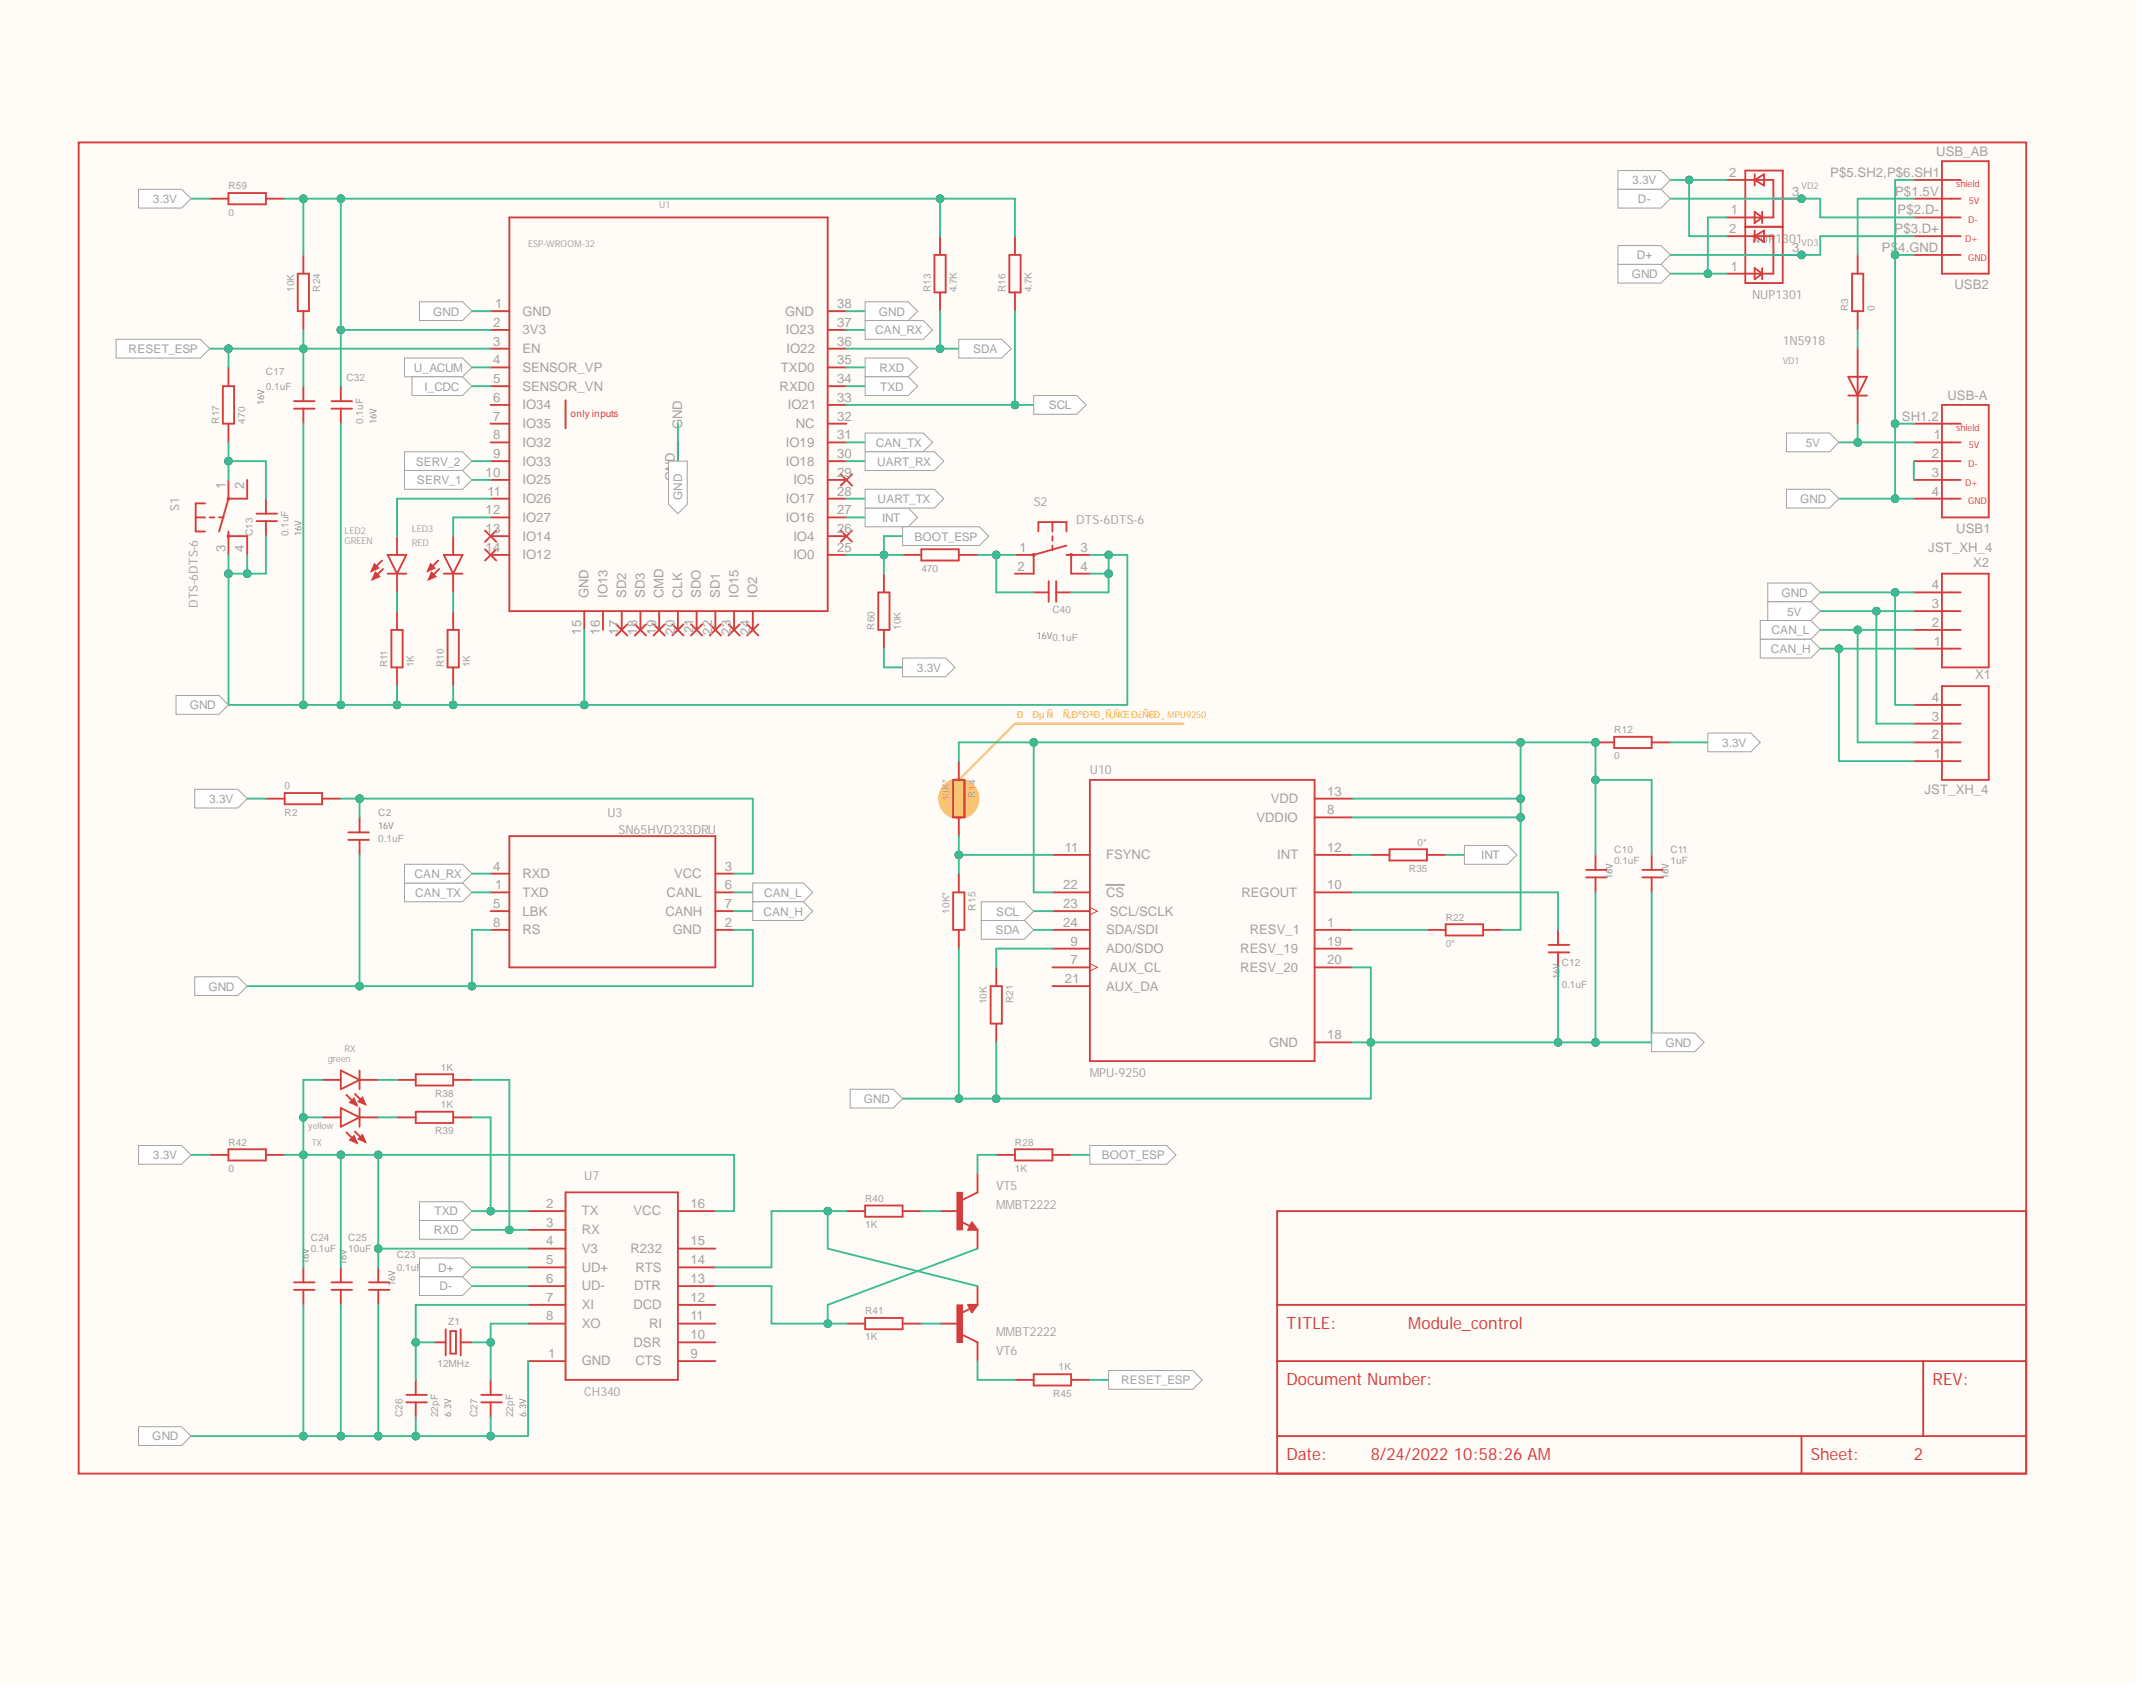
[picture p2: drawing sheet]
<svg xmlns="http://www.w3.org/2000/svg" width="290mm" height="228mm" viewBox="0 0 290 228" stroke-linecap="round" stroke-linejoin="round" font-family="sans-serif">
<defs><g id="words">
<g font-size="2.3" fill="#d43d3d">
<text x="174" y="179.7">TITLE:</text>
<text x="190.4" y="179.7">Module_control</text>
<text x="174" y="187.3">Document Number:</text>
<text x="261.3" y="187.3">REV:</text>
<text x="174" y="197.5">Date:</text>
<text x="185.3" y="197.5">8/24/2022 10:58:26AM</text>
<text x="244.9" y="197.5">Sheet:</text>
<text x="258.8" y="197.5">2</text>
</g>
<g font-size="1.8" fill="#a2a2a2">
<text x="233.8" y="23.9">2</text>
<text x="247.5" y="23.9">P$5.SH2,P$6.SH1</text>
<text x="261.8" y="21.1">USB_AB</text>
<text x="234" y="29">1</text>
<text x="242.3" y="26.4">3</text>
<text x="256.2" y="26.4">P$1.5V</text>
<text x="256.6" y="29">P$2.D-</text>
<text x="233.8" y="31.5">2</text>
<text x="242.3" y="34">3</text>
<text x="254.5" y="34">P$</text>
<text x="256.2" y="31.5">P$3.D+</text>
<text x="256.7" y="34">4.GND</text>
<text x="66.9" y="41.7">1</text>
<text x="113.2" y="41.7">38</text>
<text x="234" y="36.6">1</text>
<text x="264.3" y="39.1">USB2</text>
<text x="66.7" y="44.2">2</text>
<text x="66.7" y="46.7">3</text>
<text x="70.6" y="42.7">GND</text>
<text x="70.6" y="45.2">3V3</text>
<text x="70.6" y="47.7">EN</text>
<text x="106.2" y="42.7">GND</text>
<text x="106.3" y="45.2">IO23</text>
<text x="106.3" y="47.7">IO22</text>
<text x="113.2" y="44.2">37</text>
<text x="113.2" y="46.7">36</text>
<text x="66.7" y="49.3">4</text>
<text x="66.7" y="51.8">5</text>
<text x="70.6" y="50.3">SENSOR_VP</text>
<text x="70.6" y="52.8">SENSOR_VN</text>
<text x="105.4" y="52.8">RXD0</text>
<text x="105.6" y="50.3">TXD0</text>
<text x="113.2" y="49.3">35</text>
<text x="113.2" y="51.8">34</text>
<text x="66.7" y="54.3">6</text>
<text x="66.7" y="56.9">7</text>
<text x="66.7" y="59.4">8</text>
<text x="70.6" y="55.3">IO34</text>
<text x="70.6" y="57.9">IO35</text>
<text x="92.3" y="58" transform="rotate(-90 92.3 58)">GND</text>
<text x="106.5" y="55.3">IO21</text>
<text x="107.6" y="57.9">NC</text>
<text x="113.2" y="54.3">33</text>
<text x="113.2" y="56.9">32</text>
<text x="113.2" y="59.4">31</text>
<text x="257.2" y="56.9">SH1,2</text>
<text x="261.5" y="59.4">1</text>
<text x="263.3" y="54.1">USB-A</text>
<text x="65.7" y="64.5">10</text>
<text x="66.7" y="61.9">9</text>
<text x="70.6" y="60.4">IO32</text>
<text x="70.6" y="62.9">IO33</text>
<text x="70.6" y="65.5">IO25</text>
<text x="91.2" y="65.1" transform="rotate(-90 91.2 65.1)">GND</text>
<text x="106.3" y="60.4">IO19</text>
<text x="106.3" y="62.9">IO18</text>
<text x="107.3" y="65.5">IO5</text>
<text x="113.2" y="61.9">30</text>
<text x="113.2" y="64.5">29</text>
<text x="261.2" y="61.9">2</text>
<text x="261.2" y="64.5">3</text>
<text x="30.5" y="66.2" transform="rotate(-90 30.5 66.2)">1</text>
<text x="33" y="66.2" transform="rotate(-90 33 66.2)">2</text>
<text x="65.7" y="69.5">12</text>
<text x="65.9" y="67">11</text>
<text x="70.6" y="68">IO26</text>
<text x="70.6" y="70.6">IO27</text>
<text x="106.3" y="68">IO17</text>
<text x="106.3" y="70.6">IO16</text>
<text x="113.2" y="67">28</text>
<text x="113.2" y="69.5">27</text>
<text x="261.2" y="67">4</text>
<text x="30.5" y="74.7" transform="rotate(-90 30.5 74.7)">3</text>
<text x="33" y="74.7" transform="rotate(-90 33 74.7)">4</text>
<text x="65.7" y="72.1">13</text>
<text x="65.7" y="74.6">14</text>
<text x="70.6" y="73.1">IO14</text>
<text x="70.6" y="75.6">IO12</text>
<text x="107.3" y="73.1">IO4</text>
<text x="107.3" y="75.6">IO0</text>
<text x="113.2" y="72.1">26</text>
<text x="113.2" y="74.6">25</text>
<text x="137.6" y="77.1">2</text>
<text x="137.8" y="74.6">1</text>
<text x="146.1" y="74.6">3</text>
<text x="146.1" y="77.1">4</text>
<text x="260.7" y="74.6">JST_XH_4</text>
<text x="264.5" y="72.1">USB1</text>
<text x="266.8" y="76.6">X2</text>
<text x="79.6" y="80.9" transform="rotate(-90 79.6 80.9)">GND</text>
<text x="82.1" y="80.9" transform="rotate(-90 82.1 80.9)">IO13</text>
<text x="84.7" y="80.9" transform="rotate(-90 84.7 80.9)">SD2</text>
<text x="87.2" y="80.9" transform="rotate(-90 87.2 80.9)">SD3</text>
<text x="89.7" y="80.9" transform="rotate(-90 89.7 80.9)">CMD</text>
<text x="92.3" y="80.9" transform="rotate(-90 92.3 80.9)">CLK</text>
<text x="94.8" y="80.9" transform="rotate(-90 94.8 80.9)">SDO</text>
<text x="97.3" y="80.9" transform="rotate(-90 97.3 80.9)">SD1</text>
<text x="99.8" y="80.9" transform="rotate(-90 99.8 80.9)">IO15</text>
<text x="102.4" y="80.9" transform="rotate(-90 102.4 80.9)">IO2</text>
<text x="261.2" y="82.2">3</text>
<text x="261.2" y="79.7">4</text>
<text x="78.6" y="85.9" transform="rotate(-90 78.6 85.9)">15</text>
<text x="81.1" y="85.9" transform="rotate(-90 81.1 85.9)">16</text>
<text x="83.6" y="85.9" transform="rotate(-90 83.6 85.9)">17</text>
<text x="86.2" y="85.9" transform="rotate(-90 86.2 85.9)">18</text>
<text x="88.7" y="85.9" transform="rotate(-90 88.7 85.9)">19</text>
<text x="91.2" y="85.9" transform="rotate(-90 91.2 85.9)">20</text>
<text x="93.8" y="85.6" transform="rotate(-90 93.8 85.6)">21</text>
<text x="96.3" y="85.9" transform="rotate(-90 96.3 85.9)">22</text>
<text x="98.8" y="85.9" transform="rotate(-90 98.8 85.9)">23</text>
<text x="101.4" y="85.9" transform="rotate(-90 101.4 85.9)">24</text>
<text x="261.2" y="84.8">2</text>
<text x="261.5" y="87.3">1</text>
<text x="261.2" y="94.9">4</text>
<text x="267.1" y="91.9">X1</text>
<text x="261.2" y="100">2</text>
<text x="261.2" y="97.4">3</text>
<text x="179.4" y="107.6">13</text>
<text x="260.2" y="107.3">JST_XH_4</text>
<text x="261.5" y="102.5">1</text>
<text x="169.9" y="111.1">VDDIO</text>
<text x="171.8" y="108.6">VDD</text>
<text x="179.4" y="110.1">8</text>
<text x="66.7" y="117.7">4</text>
<text x="70.6" y="118.7">RXD</text>
<text x="91.2" y="118.7">VCC</text>
<text x="98" y="117.7">3</text>
<text x="144" y="115.2">11</text>
<text x="149.6" y="116.2">FSYNC</text>
<text x="172.7" y="116.2">INT</text>
<text x="179.4" y="115.2">12</text>
<text x="66.7" y="122.8">5</text>
<text x="66.7" y="125.3">8</text>
<text x="66.9" y="120.2">1</text>
<text x="70.6" y="121.3">TXD</text>
<text x="70.6" y="123.8">LBK</text>
<text x="90" y="123.8">CANH</text>
<text x="90.1" y="121.3">CANL</text>
<text x="98" y="125.3">2</text>
<text x="98" y="120.2">6</text>
<text x="98" y="122.8">7</text>
<text x="143.7" y="122.8">23</text>
<text x="143.7" y="120.2">22</text>
<text x="143.7" y="125.3">24</text>
<text x="149.6" y="121.3">CS</text>
<text x="150.1" y="123.8">SCL/SCLK</text>
<text x="167.9" y="121.3">REGOUT</text>
<text x="179.4" y="120.2">10</text>
<text x="179.4" y="125.3">1</text>
<text x="70.6" y="126.3">RS</text>
<text x="91" y="126.3">GND</text>
<text x="144.8" y="127.9">9</text>
<text x="144.8" y="130.4">7</text>
<text x="149.6" y="128.9">AD0/SDO</text>
<text x="149.6" y="126.3">SDA/SDI</text>
<text x="150.1" y="131.4">AUX_CL</text>
<text x="167.7" y="128.9">RESV_19</text>
<text x="167.7" y="131.4">RESV_20</text>
<text x="169" y="126.3">RESV_1</text>
<text x="179.4" y="127.9">19</text>
<text x="179.4" y="130.4">20</text>
<text x="144" y="132.9">21</text>
<text x="149.6" y="133.9">AUX_DA</text>
<text x="171.6" y="141.5">GND</text>
<text x="179.4" y="140.5">18</text>
<text x="73.9" y="163.3">2</text>
<text x="73.9" y="165.9">3</text>
<text x="78.7" y="164.4">TX</text>
<text x="78.7" y="166.9">RX</text>
<text x="85.7" y="164.4">VCC</text>
<text x="93.3" y="163.3">16</text>
<text x="73.9" y="168.4">4</text>
<text x="73.9" y="170.9">5</text>
<text x="73.9" y="173.5">6</text>
<text x="78.7" y="169.4">V3</text>
<text x="78.7" y="172">UD+</text>
<text x="85.2" y="169.4">R232</text>
<text x="85.9" y="172">RTS</text>
<text x="93.3" y="173.5">13</text>
<text x="93.3" y="170.9">14</text>
<text x="93.3" y="168.4">15</text>
<text x="73.9" y="176">7</text>
<text x="73.9" y="178.6">8</text>
<text x="78.7" y="174.5">UD-</text>
<text x="78.7" y="177">XI</text>
<text x="78.7" y="179.6">XO</text>
<text x="85.7" y="177">DCD</text>
<text x="85.8" y="174.5">DTR</text>
<text x="87.8" y="179.6">RI</text>
<text x="93.3" y="178.6">11</text>
<text x="93.3" y="176">12</text>
<text x="74.1" y="183.6">1</text>
<text x="78.7" y="184.6">GND</text>
<text x="85.7" y="182.1">DSR</text>
<text x="85.9" y="184.6">CTS</text>
<text x="93.3" y="183.6">9</text>
<text x="93.3" y="181.1">10</text>
</g>
<g font-size="1.7" fill="#a2a2a2">
<text x="236.9" y="32.9">NUP1301</text>
<text x="236.9" y="40.5">NUP1301</text>
<text x="241.1" y="46.6">1N5918</text>
<text x="24.2" y="69.1" transform="rotate(-90 24.2 69.1)">S1</text>
<text x="139.8" y="68.4">S2</text>
<text x="145.5" y="70.9">DTS-6DTS-6</text>
<text x="26.8" y="82.2" transform="rotate(-90 26.8 82.2)">DTS-6DTS-6</text>
<text x="147.4" y="104.6">U10</text>
<text x="82.1" y="110.4">U3</text>
<text x="83.6" y="112.7">SN65HVD233DRU</text>
<text x="147.4" y="145.7">MPU-9250</text>
<text x="79" y="159.6">U7</text>
<text x="134.7" y="160.9">VT5</text>
<text x="134.7" y="163.4">MMBT2222</text>
<text x="134.7" y="183.2">VT6</text>
<text x="134.7" y="180.7">MMBT2222</text>
<text x="79" y="188.8">CH340</text>
</g>
<g font-size="1.6" fill="#a2a2a2">
<text x="20.7" y="27.5">3.3V</text>
<text x="220.7" y="24.9">3.3V</text>
<text x="221.5" y="27.5">D-</text>
<text x="221.3" y="35.1">D+</text>
<text x="220.6" y="37.6">GND</text>
<text x="17.4" y="47.7">RESET_ESP</text>
<text x="58.6" y="42.7">GND</text>
<text x="118.3" y="45.2">CAN_RX</text>
<text x="118.8" y="42.7">GND</text>
<text x="131.6" y="47.7">SDA</text>
<text x="56" y="50.3">U_ACUM</text>
<text x="57.4" y="52.8">I_CDC</text>
<text x="118.9" y="50.3">RXD</text>
<text x="119" y="52.8">TXD</text>
<text x="141.8" y="55.3">SCL</text>
<text x="56.2" y="62.9">SERV_2</text>
<text x="56.4" y="65.5">SERV_1</text>
<text x="118.4" y="60.4">CAN_TX</text>
<text x="118.6" y="62.9">UART_RX</text>
<text x="244.2" y="60.4">5V</text>
<text x="92.3" y="67.6" transform="rotate(-90 92.3 67.6)">GND</text>
<text x="118.7" y="68">UART_TX</text>
<text x="119.3" y="70.6">INT</text>
<text x="243.4" y="68">GND</text>
<text x="123.7" y="73.1">BOOT_ESP</text>
<text x="240.9" y="80.7">GND</text>
<text x="241.6" y="83.2">5V</text>
<text x="239.5" y="88.3">CAN_H</text>
<text x="239.5" y="85.8">CAN_L</text>
<text x="25.7" y="95.9">GND</text>
<text x="124" y="90.8">3.3V</text>
<text x="232.9" y="101">3.3V</text>
<text x="28.3" y="108.6">3.3V</text>
<text x="56" y="118.7">CAN_RX</text>
<text x="200.3" y="116.2">INT</text>
<text x="56.1" y="121.3">CAN_TX</text>
<text x="103.2" y="123.8">CAN_H</text>
<text x="103.3" y="121.3">CAN_L</text>
<text x="134.7" y="123.8">SCL</text>
<text x="134.6" y="126.3">SDA</text>
<text x="28.2" y="133.9">GND</text>
<text x="225.2" y="141.5">GND</text>
<text x="116.8" y="149.1">GND</text>
<text x="20.7" y="156.8">3.3V</text>
<text x="149" y="156.8">BOOT_ESP</text>
<text x="58.7" y="166.9">RXD</text>
<text x="58.7" y="164.4">TXD</text>
<text x="59.3" y="172">D+</text>
<text x="59.4" y="174.5">D-</text>
<text x="151.6" y="187.2">RESET_ESP</text>
<text x="20.6" y="194.8">GND</text>
</g>
<g font-size="1.4" fill="#a2a2a2">
<text x="30.9" y="25.6">R59</text>
<text x="30.9" y="29.1">0</text>
<text x="39.8" y="39.5" transform="rotate(-90 39.8 39.5)">10K</text>
<text x="43.3" y="39.5" transform="rotate(-90 43.3 39.5)">R24</text>
<text x="125.8" y="39.5" transform="rotate(-90 125.8 39.5)">R13</text>
<text x="129.4" y="39.5" transform="rotate(-90 129.4 39.5)">4.7K</text>
<text x="136" y="39.5" transform="rotate(-90 136 39.5)">R16</text>
<text x="139.5" y="39.5" transform="rotate(-90 139.5 39.5)">4.7K</text>
<text x="249.9" y="42.1" transform="rotate(-90 249.9 42.1)">R3</text>
<text x="253.5" y="42.1" transform="rotate(-90 253.5 42.1)">0</text>
<text x="36" y="50.7">C17</text>
<text x="36" y="52.7">0.1uF</text>
<text x="46.8" y="51.5">C32</text>
<text x="29.6" y="57.3" transform="rotate(-90 29.6 57.3)">R17</text>
<text x="33.2" y="57.3" transform="rotate(-90 33.2 57.3)">470</text>
<text x="49.1" y="57.3" transform="rotate(-90 49.1 57.3)">0.1uF</text>
<text x="34.2" y="72.5" transform="rotate(-90 34.2 72.5)">C13</text>
<text x="39" y="72.5" transform="rotate(-90 39 72.5)">0.1uF</text>
<text x="124.6" y="73.8">R18</text>
<text x="124.6" y="77.3">470</text>
<text x="142.3" y="82.9">C40</text>
<text x="118.2" y="85.2" transform="rotate(-90 118.2 85.2)">R60</text>
<text x="121.8" y="85.2" transform="rotate(-90 121.8 85.2)">10K</text>
<text x="52.4" y="90.2" transform="rotate(-90 52.4 90.2)">R11</text>
<text x="56" y="90.2" transform="rotate(-90 56 90.2)">1K</text>
<text x="60" y="90.2" transform="rotate(-90 60 90.2)">R10</text>
<text x="63.6" y="90.2" transform="rotate(-90 63.6 90.2)">1K</text>
<text x="218.3" y="99.1">R12</text>
<text x="38.5" y="106.7">0</text>
<text x="131.9" y="107.9" transform="rotate(-90 131.9 107.9)">R14</text>
<text x="218.3" y="102.7">0</text>
<text x="38.5" y="110.3">R2</text>
<text x="51.1" y="110.3">C2</text>
<text x="51.1" y="113.8">0.1uF</text>
<text x="128.4" y="108.3" transform="rotate(-90 128.4 108.3)">10K*</text>
<text x="190.5" y="117.9">R35</text>
<text x="191.7" y="114.3">0*</text>
<text x="218.3" y="115.3">C10</text>
<text x="218.3" y="116.9">0.1uF</text>
<text x="225.9" y="115.3">C11</text>
<text x="225.9" y="116.9">1uF</text>
<text x="128.4" y="123.5" transform="rotate(-90 128.4 123.5)">10K*</text>
<text x="131.9" y="123.1" transform="rotate(-90 131.9 123.1)">R15</text>
<text x="195.5" y="124.5">R22</text>
<text x="195.5" y="128">0*</text>
<text x="211.2" y="130.6">C12</text>
<text x="133.4" y="135.8" transform="rotate(-90 133.4 135.8)">10K</text>
<text x="137" y="135.6" transform="rotate(-90 137 135.6)">R21</text>
<text x="211.2" y="133.6">0.1uF</text>
<text x="58.8" y="148.3">R38</text>
<text x="59.6" y="144.8">1K</text>
<text x="59.6" y="149.8">1K</text>
<text x="30.9" y="154.9">R42</text>
<text x="58.8" y="153.4">R39</text>
<text x="137.2" y="154.9">R28</text>
<text x="30.9" y="158.4">0</text>
<text x="137.2" y="158.4">1K</text>
<text x="42" y="167.8">C24</text>
<text x="47.1" y="167.8">C25</text>
<text x="117" y="162.5">R40</text>
<text x="117" y="166">1K</text>
<text x="42" y="169.3">0.1uF</text>
<text x="47.1" y="169.3">10uF</text>
<text x="53.7" y="170.1">C23</text>
<text x="53.7" y="171.9">0.1uF</text>
<text x="60.6" y="179.2">Z1</text>
<text x="117" y="177.7">R41</text>
<text x="59.2" y="184.8">12MHz</text>
<text x="117" y="181.3">1K</text>
<text x="143.1" y="185.3">1K</text>
<text x="54.4" y="191.7" transform="rotate(-90 54.4 191.7)">C26</text>
<text x="59.3" y="191.7" transform="rotate(-90 59.3 191.7)">22pF</text>
<text x="64.6" y="191.7" transform="rotate(-90 64.6 191.7)">C27</text>
<text x="69.4" y="191.7" transform="rotate(-90 69.4 191.7)">22pF</text>
<text x="142.4" y="188.9">R45</text>
</g>
<text font-size="1.4" fill="#d43d3d" x="77.1" y="56.4">only inputs</text>
<g font-size="1.3" fill="#a2a2a2">
<text x="89.1" y="28.1">U1</text>
<text x="243.6" y="25.6">VD2</text>
<text x="71.4" y="33.5">ESP-WROOM-32</text>
<text x="243.6" y="33.2">VD3</text>
<text x="241.1" y="49.3">VD1</text>
<text x="55.7" y="72">LED3</text>
<text x="46.6" y="72.2">LED2</text>
<text x="46.6" y="73.6">GREEN</text>
<text x="55.7" y="73.9">RED</text>
<text x="44.3" y="143.6">green</text>
<text x="46.6" y="142.2">RX</text>
<text x="41.6" y="152.7">yellow</text>
<text x="42.1" y="154.9">TX</text>
</g>
<g font-size="1.3" fill="#d43d3d">
<text x="264.5" y="25.3">shield</text>
<text x="266.2" y="27.6">5V</text>
<text x="265.7" y="32.7">D+</text>
<text x="266.1" y="30.2">D-</text>
<text x="266.1" y="35.2">GND</text>
<text x="264.5" y="58.3">shield</text>
<text x="265.7" y="65.7">D+</text>
<text x="266.1" y="63.1">D-</text>
<text x="266.2" y="60.6">5V</text>
<text x="266.1" y="68.2">GND</text>
</g>
<g font-size="1.3" fill="#808080">
<text x="35.7" y="54.8" transform="rotate(-90 35.7 54.8)">16V</text>
<text x="50.9" y="57.3" transform="rotate(-90 50.9 57.3)">16V</text>
<text x="40.8" y="72.5" transform="rotate(-90 40.8 72.5)">16V</text>
<text x="140.2" y="86.4">16V0.1uF</text>
<text x="51.1" y="112">16V</text>
<text x="218" y="118.9" transform="rotate(-90 218 118.9)">16V</text>
<text x="225.6" y="118.9" transform="rotate(-90 225.6 118.9)">16V</text>
<text x="210.9" y="132.3" transform="rotate(-90 210.9 132.3)">16V</text>
<text x="41.8" y="170.9" transform="rotate(-90 41.8 170.9)">16V</text>
<text x="46.8" y="171.1" transform="rotate(-90 46.8 171.1)">16V</text>
<text x="53.4" y="173.9" transform="rotate(-90 53.4 173.9)">16V</text>
<text x="61" y="191.7" transform="rotate(-90 61 191.7)">6.3V</text>
<text x="71.2" y="191.7" transform="rotate(-90 71.2 191.7)">6.3V</text>
</g>
<g font-size="1.3" fill="#ffc839">
<text x="137.5" y="97.1">Ð</text>
<text x="139.6" y="97.1">Ðµ Ñ</text>
<text x="143.7" y="97.1">Ñ‚Ð°Ð²Ð¸Ñ‚ÑŒ Ð¿Ñ€Ð¸ MPU9250</text>
</g>
</g></defs>
<g fill="#fffcf8">
<path d="M0 0h288.9v227.7h-288.9z" fill-rule="evenodd"/>
<path d="M0 0h288.9v227.7h-288.9z" fill-rule="evenodd"/>
</g>
<circle cx="30.9" cy="77.6" r=".51" fill="#000080"/>
<circle cx="30.9" cy="77.6" r=".51" fill="none" stroke="#000080" stroke-width=".14"/>
<circle cx="30.9" cy="62.4" r=".51" fill="#000080"/>
<circle cx="30.9" cy="62.4" r=".51" fill="none" stroke="#000080" stroke-width=".14"/>
<circle cx="30.9" cy="47.1" r=".51" fill="#000080"/>
<circle cx="30.9" cy="47.1" r=".51" fill="none" stroke="#000080" stroke-width=".14"/>
<circle cx="33.4" cy="77.6" r=".51" fill="#000080"/>
<circle cx="33.4" cy="77.6" r=".51" fill="none" stroke="#000080" stroke-width=".14"/>
<circle cx="41" cy="194.2" r=".51" fill="#000080"/>
<circle cx="41" cy="194.2" r=".51" fill="none" stroke="#000080" stroke-width=".14"/>
<circle cx="41" cy="156.2" r=".51" fill="#000080"/>
<circle cx="41" cy="156.2" r=".51" fill="none" stroke="#000080" stroke-width=".14"/>
<circle cx="41" cy="151.1" r=".51" fill="#000080"/>
<circle cx="41" cy="151.1" r=".51" fill="none" stroke="#000080" stroke-width=".14"/>
<circle cx="41" cy="95.3" r=".51" fill="#000080"/>
<circle cx="41" cy="95.3" r=".51" fill="none" stroke="#000080" stroke-width=".14"/>
<circle cx="41" cy="47.1" r=".51" fill="#000080"/>
<circle cx="41" cy="47.1" r=".51" fill="none" stroke="#000080" stroke-width=".14"/>
<circle cx="41" cy="26.9" r=".51" fill="#000080"/>
<circle cx="41" cy="26.9" r=".51" fill="none" stroke="#000080" stroke-width=".14"/>
<circle cx="46.1" cy="194.2" r=".51" fill="#000080"/>
<circle cx="46.1" cy="194.2" r=".51" fill="none" stroke="#000080" stroke-width=".14"/>
<circle cx="46.1" cy="156.2" r=".51" fill="#000080"/>
<circle cx="46.1" cy="156.2" r=".51" fill="none" stroke="#000080" stroke-width=".14"/>
<circle cx="46.1" cy="95.3" r=".51" fill="#000080"/>
<circle cx="46.1" cy="95.3" r=".51" fill="none" stroke="#000080" stroke-width=".14"/>
<circle cx="46.1" cy="44.6" r=".51" fill="#000080"/>
<circle cx="46.1" cy="44.6" r=".51" fill="none" stroke="#000080" stroke-width=".14"/>
<circle cx="46.1" cy="26.9" r=".51" fill="#000080"/>
<circle cx="46.1" cy="26.9" r=".51" fill="none" stroke="#000080" stroke-width=".14"/>
<circle cx="48.6" cy="133.3" r=".51" fill="#000080"/>
<circle cx="48.6" cy="133.3" r=".51" fill="none" stroke="#000080" stroke-width=".14"/>
<circle cx="48.6" cy="108" r=".51" fill="#000080"/>
<circle cx="48.6" cy="108" r=".51" fill="none" stroke="#000080" stroke-width=".14"/>
<circle cx="51.1" cy="194.2" r=".51" fill="#000080"/>
<circle cx="51.1" cy="194.2" r=".51" fill="none" stroke="#000080" stroke-width=".14"/>
<circle cx="51.1" cy="168.8" r=".51" fill="#000080"/>
<circle cx="51.1" cy="168.8" r=".51" fill="none" stroke="#000080" stroke-width=".14"/>
<circle cx="51.1" cy="156.2" r=".51" fill="#000080"/>
<circle cx="51.1" cy="156.2" r=".51" fill="none" stroke="#000080" stroke-width=".14"/>
<circle cx="53.7" cy="95.3" r=".51" fill="#000080"/>
<circle cx="53.7" cy="95.3" r=".51" fill="none" stroke="#000080" stroke-width=".14"/>
<circle cx="56.2" cy="194.2" r=".51" fill="#000080"/>
<circle cx="56.2" cy="194.2" r=".51" fill="none" stroke="#000080" stroke-width=".14"/>
<circle cx="56.2" cy="181.5" r=".51" fill="#000080"/>
<circle cx="56.2" cy="181.5" r=".51" fill="none" stroke="#000080" stroke-width=".14"/>
<circle cx="61.3" cy="95.3" r=".51" fill="#000080"/>
<circle cx="61.3" cy="95.3" r=".51" fill="none" stroke="#000080" stroke-width=".14"/>
<circle cx="63.8" cy="133.3" r=".51" fill="#000080"/>
<circle cx="63.8" cy="133.3" r=".51" fill="none" stroke="#000080" stroke-width=".14"/>
<circle cx="66.3" cy="194.2" r=".51" fill="#000080"/>
<circle cx="66.3" cy="194.2" r=".51" fill="none" stroke="#000080" stroke-width=".14"/>
<circle cx="66.3" cy="181.5" r=".51" fill="#000080"/>
<circle cx="66.3" cy="181.5" r=".51" fill="none" stroke="#000080" stroke-width=".14"/>
<circle cx="66.3" cy="163.8" r=".51" fill="#000080"/>
<circle cx="66.3" cy="163.8" r=".51" fill="none" stroke="#000080" stroke-width=".14"/>
<circle cx="68.9" cy="166.3" r=".51" fill="#000080"/>
<circle cx="68.9" cy="166.3" r=".51" fill="none" stroke="#000080" stroke-width=".14"/>
<circle cx="79" cy="95.3" r=".51" fill="#000080"/>
<circle cx="79" cy="95.3" r=".51" fill="none" stroke="#000080" stroke-width=".14"/>
<circle cx="111.9" cy="179" r=".51" fill="#000080"/>
<circle cx="111.9" cy="179" r=".51" fill="none" stroke="#000080" stroke-width=".14"/>
<circle cx="111.9" cy="163.8" r=".51" fill="#000080"/>
<circle cx="111.9" cy="163.8" r=".51" fill="none" stroke="#000080" stroke-width=".14"/>
<circle cx="119.5" cy="75" r=".51" fill="#000080"/>
<circle cx="119.5" cy="75" r=".51" fill="none" stroke="#000080" stroke-width=".14"/>
<circle cx="127.1" cy="47.1" r=".51" fill="#000080"/>
<circle cx="127.1" cy="47.1" r=".51" fill="none" stroke="#000080" stroke-width=".14"/>
<circle cx="127.1" cy="26.9" r=".51" fill="#000080"/>
<circle cx="127.1" cy="26.9" r=".51" fill="none" stroke="#000080" stroke-width=".14"/>
<circle cx="129.6" cy="148.6" r=".51" fill="#000080"/>
<circle cx="129.6" cy="148.6" r=".51" fill="none" stroke="#000080" stroke-width=".14"/>
<circle cx="129.6" cy="115.6" r=".51" fill="#000080"/>
<circle cx="129.6" cy="115.6" r=".51" fill="none" stroke="#000080" stroke-width=".14"/>
<circle cx="134.7" cy="148.6" r=".51" fill="#000080"/>
<circle cx="134.7" cy="148.6" r=".51" fill="none" stroke="#000080" stroke-width=".14"/>
<circle cx="134.7" cy="75" r=".51" fill="#000080"/>
<circle cx="134.7" cy="75" r=".51" fill="none" stroke="#000080" stroke-width=".14"/>
<circle cx="137.2" cy="54.8" r=".51" fill="#000080"/>
<circle cx="137.2" cy="54.8" r=".51" fill="none" stroke="#000080" stroke-width=".14"/>
<circle cx="139.8" cy="100.4" r=".51" fill="#000080"/>
<circle cx="139.8" cy="100.4" r=".51" fill="none" stroke="#000080" stroke-width=".14"/>
<circle cx="149.9" cy="77.6" r=".51" fill="#000080"/>
<circle cx="149.9" cy="77.6" r=".51" fill="none" stroke="#000080" stroke-width=".14"/>
<circle cx="149.9" cy="75" r=".51" fill="#000080"/>
<circle cx="149.9" cy="75" r=".51" fill="none" stroke="#000080" stroke-width=".14"/>
<circle cx="185.3" cy="140.9" r=".51" fill="#000080"/>
<circle cx="185.3" cy="140.9" r=".51" fill="none" stroke="#000080" stroke-width=".14"/>
<circle cx="205.6" cy="110.5" r=".51" fill="#000080"/>
<circle cx="205.6" cy="110.5" r=".51" fill="none" stroke="#000080" stroke-width=".14"/>
<circle cx="205.6" cy="108" r=".51" fill="#000080"/>
<circle cx="205.6" cy="108" r=".51" fill="none" stroke="#000080" stroke-width=".14"/>
<circle cx="205.6" cy="100.4" r=".51" fill="#000080"/>
<circle cx="205.6" cy="100.4" r=".51" fill="none" stroke="#000080" stroke-width=".14"/>
<circle cx="210.7" cy="140.9" r=".51" fill="#000080"/>
<circle cx="210.7" cy="140.9" r=".51" fill="none" stroke="#000080" stroke-width=".14"/>
<circle cx="215.7" cy="140.9" r=".51" fill="#000080"/>
<circle cx="215.7" cy="140.9" r=".51" fill="none" stroke="#000080" stroke-width=".14"/>
<circle cx="215.7" cy="105.5" r=".51" fill="#000080"/>
<circle cx="215.7" cy="105.5" r=".51" fill="none" stroke="#000080" stroke-width=".14"/>
<circle cx="215.7" cy="100.4" r=".51" fill="#000080"/>
<circle cx="215.7" cy="100.4" r=".51" fill="none" stroke="#000080" stroke-width=".14"/>
<circle cx="228.4" cy="24.3" r=".51" fill="#000080"/>
<circle cx="228.4" cy="24.3" r=".51" fill="none" stroke="#000080" stroke-width=".14"/>
<circle cx="230.9" cy="37" r=".51" fill="#000080"/>
<circle cx="230.9" cy="37" r=".51" fill="none" stroke="#000080" stroke-width=".14"/>
<circle cx="243.6" cy="34.5" r=".51" fill="#000080"/>
<circle cx="243.6" cy="34.5" r=".51" fill="none" stroke="#000080" stroke-width=".14"/>
<circle cx="243.6" cy="26.9" r=".51" fill="#000080"/>
<circle cx="243.6" cy="26.9" r=".51" fill="none" stroke="#000080" stroke-width=".14"/>
<circle cx="248.7" cy="87.7" r=".51" fill="#000080"/>
<circle cx="248.7" cy="87.7" r=".51" fill="none" stroke="#000080" stroke-width=".14"/>
<circle cx="251.2" cy="85.2" r=".51" fill="#000080"/>
<circle cx="251.2" cy="85.2" r=".51" fill="none" stroke="#000080" stroke-width=".14"/>
<circle cx="251.2" cy="59.8" r=".51" fill="#000080"/>
<circle cx="251.2" cy="59.8" r=".51" fill="none" stroke="#000080" stroke-width=".14"/>
<circle cx="253.7" cy="82.6" r=".51" fill="#000080"/>
<circle cx="253.7" cy="82.6" r=".51" fill="none" stroke="#000080" stroke-width=".14"/>
<circle cx="256.2" cy="80.1" r=".51" fill="#000080"/>
<circle cx="256.2" cy="80.1" r=".51" fill="none" stroke="#000080" stroke-width=".14"/>
<circle cx="256.2" cy="67.4" r=".51" fill="#000080"/>
<circle cx="256.2" cy="67.4" r=".51" fill="none" stroke="#000080" stroke-width=".14"/>
<circle cx="256.2" cy="57.3" r=".51" fill="#000080"/>
<circle cx="256.2" cy="57.3" r=".51" fill="none" stroke="#000080" stroke-width=".14"/>
<circle cx="256.2" cy="34.5" r=".51" fill="#000080"/>
<circle cx="256.2" cy="34.5" r=".51" fill="none" stroke="#000080" stroke-width=".14"/>
<path d="M10.6 19.3h263.4v180h-263.4zM172.7 163.8h101.3v35.5h-101.3zM172.7 176.4h101.3M172.7 184h101.3M172.7 194.2h101.3M243.6 194.2v5.1M260 184v10.2" fill="none" stroke="#d43d3d" stroke-width=".25"/>
<path d="M160 97.9h-22.8l-7.6 7.6" fill="none" stroke="#ffc839" stroke-width=".25"/>
<circle cx="129.6" cy="108" r="2.65" fill="#ffc839"/>
<circle cx="129.6" cy="108" r="2.65" fill="none" stroke="#ffc839" stroke-width=".25"/>
<g fill="none" stroke="#d43d3d" stroke-width=".25">
<path d="M68.9 29.4h43v53.2h-43zM233.5 31.9h3.8M233.5 24.3h3.8M236 23.1h5.1v15.2h-5.1zM236 30.7h5.1M237.3 23.6v1.5M237.3 28.6l1 .8-1 .8zM237.3 31.2v1.5M237.3 36.2l1 .8-1 .8zM237.3 24.3l1.2-.7v1.5zM237.3 31.9l1.2-.7v1.5zM237.5 24.3h2.3v5.1h-6.3"/>
<path d="M237.5 31.9h2.3v5.1h-6.3M238.3 28.6v1.6M238.3 36.2v1.6M239.8 26.9h3.8M239.8 34.5h3.8M250.4 37h1.5v5.1h-1.5zM251.2 34.5v2.5M258.8 29.4h6.3M258.8 31.9h6.3M258.8 26.9h6.3M258.8 34.5h6.3M258.8 24.3h6.3"/>
<path d="M262.6 21.8h6.3v15.2h-6.3zM66.3 42.1h2.6M66.3 44.6h2.6M66.3 47.1h2.6M66.3 49.7h2.6M66.3 52.2h2.6M66.3 54.8h2.6M66.3 57.3h2.6M66.3 59.8h2.6M76.5 54.1v3.8M91.7 59.8v2.6M111.9 42.1h2.6"/>
<path d="M111.9 44.6h2.6M111.9 47.1h2.6M111.9 49.7h2.6M111.9 52.2h2.6M111.9 54.8h2.6M111.9 57.3h2.6M111.9 59.8h2.6M249.9 50.9h2.5l-1.2 2.6zM249.9 53.5h2.5M251.2 42.1v2.5M251.2 47.1v10.2M258.8 57.3h6.3"/>
<path d="M258.8 59.8h6.3M262.6 54.8h6.3v15.2h-6.3zM51.7 75.8l-1.4 1.4M51.8 76.9l-1.4 1.4M52.4 75h2.5l-1.2 2.6zM52.4 77.6h2.5M65.6 71.7l1.5 1.6M65.6 74.3l1.5 1.5M66.3 62.4h2.6M66.3 64.9h2.6M66.3 67.4h2.6M66.3 70h2.6"/>
<path d="M66.3 72.5h2.6M66.3 75h2.6M67.1 71.7l-1.5 1.6M67.1 74.3l-1.5 1.5M111.9 62.4h2.6M111.9 64.9h2.6M111.9 67.4h2.6M111.9 70h2.6M111.9 72.5h2.6M111.9 75h2.6M113.7 71.7l1.5 1.6M113.7 64.1l1.5 1.6"/>
<path d="M115.2 71.7l-1.5 1.6M115.2 64.1l-1.5 1.6M258.8 62.4h6.3M258.8 64.9h6.3M258.8 67.4h6.3M262.6 77.6h6.3v12.6h-6.3zM52.9 85.2h1.5v5h-1.5zM53.7 82.6v2.6M53.7 90.2v2.6M60.5 85.2h1.5v5h-1.5zM61.3 82.6v2.6M61.3 90.2v2.6"/>
<path d="M79 82.6v2.6M81.5 82.6v2.6M83.3 84.4l1.5 1.5M84.1 82.6v2.6M84.8 84.4l-1.5 1.5M85.8 84.4l1.6 1.5M86.6 82.6v2.6M87.4 84.4l-1.6 1.5M88.4 84.4l1.5 1.5M89.1 82.6v2.6M89.9 84.4l-1.5 1.5M90.9 84.4l1.5 1.5"/>
<path d="M91.7 82.6v2.6M92.4 84.4l-1.5 1.5M93.4 84.4l1.6 1.5M94.2 82.6v2.6M95 84.4l-1.6 1.5M96 84.4l1.5 1.5M96.7 82.6v2.6M97.5 84.4l-1.5 1.5M98.5 84.4l1.5 1.5M99.3 82.6v2.6M100 84.4l-1.5 1.5M101 84.4l1.5 1.5"/>
<path d="M101.8 82.6v2.6M102.5 84.4l-1.5 1.5M258.8 82.6h6.3M258.8 97.9h6.3M258.8 95.3h6.3M258.8 85.2h6.3M258.8 87.7h6.3M258.8 80.1h6.3M262.6 92.8h6.3v12.7h-6.3zM36 108h2.5M38.5 107.2h5.1v1.6h-5.1zM43.6 108h2.5"/>
<path d="M47.1 113.6h2.8M47.1 112.6h2.8M48.6 110.5v2.1M48.6 113.6v2M66.3 118.1h2.6M68.9 113.1h27.8v17.7h-27.8zM96.7 118.1h2.6M258.8 100.4h6.3M258.8 102.9h6.3M66.3 120.7h2.6M66.3 125.7h2.6M66.3 123.2h2.6"/>
<path d="M96.7 120.7h2.6M96.7 125.7h2.6M96.7 123.2h2.6"/>
</g>
<path d="M50.6 76.3l.5 .5-.8 .4z" fill="#d43d3d"/>
<path d="M50.6 76.3l.5 .5-.8 .4z" fill="none" stroke="#d43d3d" stroke-width=".25"/>
<path d="M50.8 77.4l.5 .5-.9 .4z" fill="#d43d3d"/>
<path d="M50.8 77.4l.5 .5-.9 .4zM53.7 72.5v2.5M53.7 77.6v2.5M59.3 75.8l-1.4 1.4M59.4 76.9l-1.4 1.4M60 75h2.5l-1.2 2.6zM60 77.6h2.5" fill="none" stroke="#d43d3d" stroke-width=".25"/>
<path d="M58.2 76.3l.5 .5-.8 .4z" fill="#d43d3d"/>
<path d="M58.2 76.3l.5 .5-.8 .4z" fill="none" stroke="#d43d3d" stroke-width=".25"/>
<path d="M58.4 77.4l.5 .5-.9 .4z" fill="#d43d3d"/>
<g fill="none" stroke="#d43d3d" stroke-width=".25">
<path d="M126.4 34.5h1.5v5h-1.5zM127.1 31.9v2.6M127.1 39.5v2.6M136.5 34.5h1.5v5h-1.5zM137.2 31.9v2.6M137.2 39.5v2.6M58.4 77.4l.5 .5-.9 .4zM61.3 72.5v2.5M61.3 77.6v2.5M218.3 99.6h5v1.5h-5zM128.9 105.5h1.5v5h-1.5zM129.6 102.9v2.6"/>
<path d="M129.6 110.5v2.6M129.6 118.1v2.6M142.3 115.6h5.1M147.4 105.5h30.4v38h-30.4zM177.8 115.6h5M177.8 110.5h5M177.8 108h5M185.3 115.6h2.6M187.9 114.8h5v1.6h-5zM192.9 115.6h2.6M214.5 118.6h2.8M214.5 117.6h2.8"/>
<path d="M215.7 115.6v2M215.7 118.6v2.1M215.7 100.4h2.6M222.1 118.6h2.7M222.1 117.6h2.7M223.3 115.6v2M223.3 118.6v2.1M223.3 100.4h2.6M128.9 120.7h1.5v5h-1.5zM129.6 125.7v2.6M133.9 133.3h1.6v5.1h-1.6zM134.7 130.8v2.5"/>
<path d="M134.7 138.4v2.5M142.3 128.3h5.1M142.3 120.7h5.1M142.3 130.8h5.1M142.3 133.3h5.1M142.3 123.2h5.1M142.3 125.7h5.1M177.8 128.3h5M177.8 120.7h5M177.8 130.8h5M177.8 125.7h5M192.9 125.7h2.6"/>
<path d="M195.5 125h5v1.5h-5zM200.5 125.7h2.6M209.4 128.8h2.8M209.4 127.8h2.8M210.7 125.7v2.1M210.7 128.8v2M46.1 144.8l2.5 1.2-2.5 1.3zM46.8 148l1.4 1.4M48 147.9l1.4 1.4M48.6 144.8v2.5M177.8 140.9h5M71.4 163.8h5.1"/>
<path d="M71.4 166.3h5.1M71.4 168.8h5.1M71.4 171.4h5.1M71.4 173.9h5.1M71.4 176.4h5.1M71.4 179h5.1M76.5 161.2h15.2v25.4h-15.2zM91.7 163.8h5M91.7 168.8h5M91.7 171.4h5M91.7 173.9h5M91.7 176.4h5"/>
<path d="M91.7 179h5M71.4 184h5.1M91.7 184h5M91.7 181.5h5"/>
</g>
<path d="M147.4 122.7l1 .5-1 .5M147.4 130.3l1 .5-1 .5" fill="none" stroke="#d43d3d" stroke-width=".14"/>
<path d="M149.6 119.7h2.4" fill="none" stroke="#a2a2a2" stroke-width=".25"/>
<path d="M47.9 148.6l.3 .8-.9-.3z" fill="#d43d3d"/>
<path d="M47.9 148.6l.3 .8-.9-.3z" fill="none" stroke="#d43d3d" stroke-width=".25"/>
<path d="M49 148.4l.4 .9-.9-.4z" fill="#d43d3d"/>
<path d="M43.6 146h2.5M46.1 149.8l2.5 1.3-2.5 1.3zM46.8 153.1l1.4 1.4M48 153l1.4 1.4M48.6 146h2.5M48.6 149.8v2.6M49 148.4l.4 .9-.9-.4z" fill="none" stroke="#d43d3d" stroke-width=".25"/>
<path d="M47.9 153.6l.3 .9-.9-.4z" fill="#d43d3d"/>
<path d="M47.9 153.6l.3 .9-.9-.4z" fill="none" stroke="#d43d3d" stroke-width=".25"/>
<path d="M49 153.5l.4 .9-.9-.4z" fill="#d43d3d"/>
<g fill="none" stroke="#d43d3d" stroke-width=".25">
<path d="M28.4 156.2h2.5M30.9 155.4h5.1v1.5h-5.1zM36 156.2h2.5M43.6 151.1h2.5M48.6 151.1h2.5M49 153.5l.4 .9-.9-.4zM53.7 151.1h2.5M53.7 146h2.5M56.2 145.3h5.1v1.5h-5.1zM56.2 150.3h5.1v1.5h-5.1zM61.3 151.1h2.5M61.3 146h2.5"/>
<path d="M39.8 174.4h2.7M39.8 173.4h2.7M41 171.4v2M41 174.4v2M44.8 174.4h2.8M44.8 173.4h2.8M46.1 171.4v2M46.1 174.4v2M49.9 174.4h2.8M49.9 173.4h2.8M51.1 171.4v2M51.1 174.4v2"/>
<path d="M60.3 179.7v3.6M60.9 180h.8v3h-.8zM62.3 179.7v3.6M114.5 163.8h2.5M114.5 179h2.5M117 163h5v1.5h-5zM117 178.2h5v1.5h-5zM122 163.8h2.6M122 179h2.6M130 165.2l1.2 .6M131.4 165.3l.8 1h-1.3zM131.4 165.8l.1 .2h-.3l.2-.5 .5 .7h-.7"/>
<path d="M132.2 161.2l-2.1 1M54.9 189.6h2.8M54.9 188.6h2.8M56.2 186.6v2M56.2 189.6v2.1M58.7 181.5h1.6M62.3 181.5h1.5M65.1 189.6h2.8M65.1 188.6h2.8M66.3 186.6v2M66.3 189.6v2.1"/>
</g>
<path d="M129.4 161.2h.7v5.1h-.7z" fill-rule="evenodd" fill="#d43d3d"/>
<path d="M129.4 161.2h.7v5.1h-.7z" fill="none" stroke="#d43d3d" stroke-width=".14"/>
<path d="M132.2 158.7v2.5M127.1 163.8h2.5M130.9 176.4h1.3l-.8 1.1zM131.2 176.6h.7l-.5 .6-.2-.5h.3l-.1 .2M131.2 176.9l-1.2 .7M132.2 166.3v2.5M130.1 180.5l2.1 1" fill="none" stroke="#d43d3d" stroke-width=".25"/>
<path d="M129.4 176.4h.7v5.1h-.7z" fill-rule="evenodd" fill="#d43d3d"/>
<path d="M129.4 176.4h.7v5.1h-.7z" fill="none" stroke="#d43d3d" stroke-width=".14"/>
<g fill="none" stroke="#d43d3d" stroke-width=".25">
<path d="M28.4 26.9h2.5M30.9 26.1h5.1v1.5h-5.1zM36 26.9h2.5M40.3 37h1.5v5.1h-1.5zM41 34.5v2.5M30.1 52.2h1.6v5.1h-1.6zM30.9 49.7v2.5M30.9 57.3v2.5M39.8 55.3h2.7M39.8 54.2h2.7M41 42.1v2.5M41 52.2v2"/>
<path d="M41 55.3v2M44.8 55.3h2.8M44.8 54.2h2.8M46.1 52.2v2M46.1 55.3v2M26.5 70h1.2M27.7 68.1h-1.2v3.8h1.2M28.4 70h.6M29.6 70h.7M30.9 64.9v2.5M30.9 71.9v3.1M30.9 72.5h2.5v2.5"/>
<path d="M30.9 67.4l-1.3 4.5M33.4 64.9v2.5h-2.5M34.7 70.5h2.8M34.7 69.5h2.8M36 67.4v2.1M36 70.5v2M119.5 77.6v2.5M122 75h2.6M124.6 74.3h5v1.5h-5zM129.6 75h2.6M137.2 75h2.6M139.8 75v2.6h-2.6"/>
<path d="M140.4 71.9v-1.3h3.8v1.3M141.8 78.6v2.8M142.3 70.6v1.3M142.3 72.5v.6M142.3 73.8v.6M142.8 78.6v2.8M144.2 75h3.2M144.2 73.8l-4.4 1.2M144.8 75v2.6h2.6M118.8 80.1h1.5v5.1h-1.5zM119.5 85.2v2.5M139.8 80.1h2"/>
<path d="M142.8 80.1h2M134.7 156.2h2.5M137.2 155.4h5.1v1.5h-5.1zM142.3 156.2h2.5M127.1 179h2.5M132.2 173.9v2.5M132.2 181.5v2.5M137.2 186.6h2.6M139.8 185.8h5v1.5h-5zM144.8 186.6h2.6"/>
<circle cx="30.9" cy="67.4" r=".13"/>
<circle cx="30.9" cy="72.5" r=".13"/>
<circle cx="139.8" cy="75" r=".13"/>
<circle cx="144.8" cy="75" r=".13"/>
</g>
<path d="M48.6 115.6v17.7M66.3 125.7h-2.5v7.6M99.3 125.7h2.5v7.6h-68.4" fill="none" stroke="#3dbc91" stroke-width=".25"/>
<path d="M26.3 132.1h5.9l1.2 1.2-1.2 1.3h-5.9z" fill-rule="evenodd" fill="#fff"/>
<path d="M26.3 132.1h5.9l1.2 1.2-1.2 1.3h-5.9z" fill="none" stroke="#a2a2a2" stroke-width=".14"/>
<circle cx="63.8" cy="133.3" r=".51" fill="#3dbc91"/>
<circle cx="63.8" cy="133.3" r=".51" fill="none" stroke="#3dbc91" stroke-width=".14"/>
<circle cx="48.6" cy="133.3" r=".51" fill="#3dbc91"/>
<circle cx="48.6" cy="133.3" r=".51" fill="none" stroke="#3dbc91" stroke-width=".14"/>
<path d="M246.1 80.1h12.7M256.2 80.1v15.2h2.6" fill="none" stroke="#3dbc91" stroke-width=".25"/>
<path d="M239 78.8h5.9l1.2 1.3-1.2 1.3h-5.9z" fill-rule="evenodd" fill="#fff"/>
<path d="M239 78.8h5.9l1.2 1.3-1.2 1.3h-5.9z" fill="none" stroke="#a2a2a2" stroke-width=".14"/>
<circle cx="256.2" cy="80.1" r=".51" fill="#3dbc91"/>
<circle cx="256.2" cy="80.1" r=".51" fill="none" stroke="#3dbc91" stroke-width=".14"/>
<path d="M225.9 37h7.6M233.5 29.4h-2.6v7.6" fill="none" stroke="#3dbc91" stroke-width=".25"/>
<path d="M218.8 35.7h5.8l1.3 1.3-1.3 1.3h-5.8z" fill-rule="evenodd" fill="#fff"/>
<path d="M218.8 35.7h5.8l1.3 1.3-1.3 1.3h-5.8z" fill="none" stroke="#a2a2a2" stroke-width=".14"/>
<circle cx="230.9" cy="37" r=".51" fill="#3dbc91"/>
<circle cx="230.9" cy="37" r=".51" fill="none" stroke="#3dbc91" stroke-width=".14"/>
<path d="M129.6 128.3v20.3M182.8 130.8h2.5v17.8h-63.3M210.7 130.8v10.1M215.7 120.7v20.2M223.3 120.7v20.2h-40.5M134.7 140.9v7.7" fill="none" stroke="#3dbc91" stroke-width=".25"/>
<path d="M115 147.3h5.8l1.2 1.3-1.2 1.2h-5.8z" fill-rule="evenodd" fill="#fff"/>
<path d="M115 147.3h5.8l1.2 1.3-1.2 1.2h-5.8z" fill="none" stroke="#a2a2a2" stroke-width=".14"/>
<path d="M223.3 139.7h5.9l1.2 1.2-1.2 1.3h-5.9z" fill-rule="evenodd" fill="#fff"/>
<path d="M223.3 139.7h5.9l1.2 1.2-1.2 1.3h-5.9z" fill="none" stroke="#a2a2a2" stroke-width=".14"/>
<circle cx="210.7" cy="140.9" r=".51" fill="#3dbc91"/>
<circle cx="210.7" cy="140.9" r=".51" fill="none" stroke="#3dbc91" stroke-width=".14"/>
<circle cx="215.7" cy="140.9" r=".51" fill="#3dbc91"/>
<circle cx="215.7" cy="140.9" r=".51" fill="none" stroke="#3dbc91" stroke-width=".14"/>
<circle cx="185.3" cy="140.9" r=".51" fill="#3dbc91"/>
<circle cx="185.3" cy="140.9" r=".51" fill="none" stroke="#3dbc91" stroke-width=".14"/>
<circle cx="129.6" cy="148.6" r=".51" fill="#3dbc91"/>
<circle cx="129.6" cy="148.6" r=".51" fill="none" stroke="#3dbc91" stroke-width=".14"/>
<circle cx="134.7" cy="148.6" r=".51" fill="#3dbc91"/>
<circle cx="134.7" cy="148.6" r=".51" fill="none" stroke="#3dbc91" stroke-width=".14"/>
<circle cx="185.3" cy="140.9" r=".51" fill="#3dbc91"/>
<circle cx="185.3" cy="140.9" r=".51" fill="none" stroke="#3dbc91" stroke-width=".14"/>
<path d="M41 176.4v17.8M46.1 176.4v17.8M51.1 176.4v17.8M56.2 191.7v2.5M66.3 191.7v2.5M71.4 184v10.2h-45.6" fill="none" stroke="#3dbc91" stroke-width=".25"/>
<path d="M18.7 192.9h5.9l1.2 1.3-1.2 1.3h-5.9z" fill-rule="evenodd" fill="#fff"/>
<path d="M18.7 192.9h5.9l1.2 1.3-1.2 1.3h-5.9z" fill="none" stroke="#a2a2a2" stroke-width=".14"/>
<circle cx="56.2" cy="194.2" r=".51" fill="#3dbc91"/>
<circle cx="56.2" cy="194.2" r=".51" fill="none" stroke="#3dbc91" stroke-width=".14"/>
<circle cx="66.3" cy="194.2" r=".51" fill="#3dbc91"/>
<circle cx="66.3" cy="194.2" r=".51" fill="none" stroke="#3dbc91" stroke-width=".14"/>
<circle cx="51.1" cy="194.2" r=".51" fill="#3dbc91"/>
<circle cx="51.1" cy="194.2" r=".51" fill="none" stroke="#3dbc91" stroke-width=".14"/>
<circle cx="46.1" cy="194.2" r=".51" fill="#3dbc91"/>
<circle cx="46.1" cy="194.2" r=".51" fill="none" stroke="#3dbc91" stroke-width=".14"/>
<circle cx="41" cy="194.2" r=".51" fill="#3dbc91"/>
<circle cx="41" cy="194.2" r=".51" fill="none" stroke="#3dbc91" stroke-width=".14"/>
<path d="M91.7 57.3v5.1" fill="none" stroke="#3dbc91" stroke-width=".25"/>
<path d="M90.4 62.4h2.5v5.8l-1.2 1.3-1.3-1.3z" fill-rule="evenodd" fill="#fff"/>
<path d="M90.4 62.4h2.5v5.8l-1.2 1.3-1.3-1.3z" fill="none" stroke="#a2a2a2" stroke-width=".14"/>
<path d="M114.5 42.1h2.5" fill="none" stroke="#3dbc91" stroke-width=".25"/>
<path d="M117 40.8h5.8l1.3 1.3-1.3 1.2h-5.8z" fill-rule="evenodd" fill="#fff"/>
<path d="M117 40.8h5.8l1.3 1.3-1.3 1.2h-5.8z" fill="none" stroke="#a2a2a2" stroke-width=".14"/>
<path d="M41 57.3v38M46.1 57.3v38M30.9 75v20.3h121.5v-20.3h-5M33.4 75v2.6M36 72.5v5.1h-5.1M147.4 77.6h2.5M149.9 75v5.1h-5.1M53.7 92.8v2.5M61.3 92.8v2.5M79 85.2v10.1" fill="none" stroke="#3dbc91" stroke-width=".25"/>
<path d="M23.8 94h5.8l1.3 1.3-1.3 1.3h-5.8z" fill-rule="evenodd" fill="#fff"/>
<path d="M23.8 94h5.8l1.3 1.3-1.3 1.3h-5.8z" fill="none" stroke="#a2a2a2" stroke-width=".14"/>
<circle cx="61.3" cy="95.3" r=".51" fill="#3dbc91"/>
<circle cx="61.3" cy="95.3" r=".51" fill="none" stroke="#3dbc91" stroke-width=".14"/>
<circle cx="53.7" cy="95.3" r=".51" fill="#3dbc91"/>
<circle cx="53.7" cy="95.3" r=".51" fill="none" stroke="#3dbc91" stroke-width=".14"/>
<circle cx="41" cy="95.3" r=".51" fill="#3dbc91"/>
<circle cx="41" cy="95.3" r=".51" fill="none" stroke="#3dbc91" stroke-width=".14"/>
<circle cx="46.1" cy="95.3" r=".51" fill="#3dbc91"/>
<circle cx="46.1" cy="95.3" r=".51" fill="none" stroke="#3dbc91" stroke-width=".14"/>
<circle cx="79" cy="95.3" r=".51" fill="#3dbc91"/>
<circle cx="79" cy="95.3" r=".51" fill="none" stroke="#3dbc91" stroke-width=".14"/>
<circle cx="149.9" cy="75" r=".51" fill="#3dbc91"/>
<circle cx="149.9" cy="75" r=".51" fill="none" stroke="#3dbc91" stroke-width=".14"/>
<circle cx="30.9" cy="77.6" r=".51" fill="#3dbc91"/>
<circle cx="30.9" cy="77.6" r=".51" fill="none" stroke="#3dbc91" stroke-width=".14"/>
<circle cx="33.4" cy="77.6" r=".51" fill="#3dbc91"/>
<circle cx="33.4" cy="77.6" r=".51" fill="none" stroke="#3dbc91" stroke-width=".14"/>
<circle cx="149.9" cy="77.6" r=".51" fill="#3dbc91"/>
<circle cx="149.9" cy="77.6" r=".51" fill="none" stroke="#3dbc91" stroke-width=".14"/>
<path d="M63.8 42.1h2.5" fill="none" stroke="#3dbc91" stroke-width=".25"/>
<path d="M56.7 40.8h5.8l1.3 1.3-1.3 1.2h-5.8z" fill-rule="evenodd" fill="#fff"/>
<path d="M56.7 40.8h5.8l1.3 1.3-1.3 1.2h-5.8z" fill="none" stroke="#a2a2a2" stroke-width=".14"/>
<path d="M256.2 34.5h2.6M258.8 24.3h-2.6v43.1M256.2 57.3h2.6M248.7 67.4h10.1" fill="none" stroke="#3dbc91" stroke-width=".25"/>
<path d="M241.6 66.2h5.8l1.3 1.2-1.3 1.3h-5.8z" fill-rule="evenodd" fill="#fff"/>
<path d="M241.6 66.2h5.8l1.3 1.2-1.3 1.3h-5.8z" fill="none" stroke="#a2a2a2" stroke-width=".14"/>
<circle cx="256.2" cy="34.5" r=".51" fill="#3dbc91"/>
<circle cx="256.2" cy="34.5" r=".51" fill="none" stroke="#3dbc91" stroke-width=".14"/>
<circle cx="256.2" cy="57.3" r=".51" fill="#3dbc91"/>
<circle cx="256.2" cy="57.3" r=".51" fill="none" stroke="#3dbc91" stroke-width=".14"/>
<circle cx="256.2" cy="67.4" r=".51" fill="#3dbc91"/>
<circle cx="256.2" cy="67.4" r=".51" fill="none" stroke="#3dbc91" stroke-width=".14"/>
<path d="M225.9 24.3h7.6M228.4 24.3v7.6h5.1" fill="none" stroke="#3dbc91" stroke-width=".25"/>
<path d="M218.8 23.1h5.8l1.3 1.2-1.3 1.3h-5.8z" fill-rule="evenodd" fill="#fff"/>
<path d="M218.8 23.1h5.8l1.3 1.2-1.3 1.3h-5.8z" fill="none" stroke="#a2a2a2" stroke-width=".14"/>
<circle cx="228.4" cy="24.3" r=".51" fill="#3dbc91"/>
<circle cx="228.4" cy="24.3" r=".51" fill="none" stroke="#3dbc91" stroke-width=".14"/>
<path d="M25.8 26.9h2.6" fill="none" stroke="#3dbc91" stroke-width=".25"/>
<path d="M18.7 25.6h5.9l1.2 1.3-1.2 1.2h-5.9z" fill-rule="evenodd" fill="#fff"/>
<path d="M18.7 25.6h5.9l1.2 1.3-1.2 1.2h-5.9z" fill="none" stroke="#a2a2a2" stroke-width=".14"/>
<path d="M225.9 100.4h5" fill="none" stroke="#3dbc91" stroke-width=".25"/>
<path d="M230.9 99.1h5.8l1.3 1.3-1.3 1.3h-5.8z" fill-rule="evenodd" fill="#fff"/>
<path d="M230.9 99.1h5.8l1.3 1.3-1.3 1.3h-5.8z" fill="none" stroke="#a2a2a2" stroke-width=".14"/>
<path d="M33.4 108h2.6" fill="none" stroke="#3dbc91" stroke-width=".25"/>
<path d="M26.3 106.7h5.9l1.2 1.3-1.2 1.3h-5.9z" fill-rule="evenodd" fill="#fff"/>
<path d="M26.3 106.7h5.9l1.2 1.3-1.2 1.3h-5.9z" fill="none" stroke="#a2a2a2" stroke-width=".14"/>
<path d="M25.8 156.2h2.6" fill="none" stroke="#3dbc91" stroke-width=".25"/>
<path d="M18.7 154.9h5.9l1.2 1.3-1.2 1.2h-5.9z" fill-rule="evenodd" fill="#fff"/>
<path d="M18.7 154.9h5.9l1.2 1.3-1.2 1.2h-5.9z" fill="none" stroke="#a2a2a2" stroke-width=".14"/>
<path d="M119.5 87.7v2.5h2.5" fill="none" stroke="#3dbc91" stroke-width=".25"/>
<path d="M122 89h5.9l1.2 1.2-1.2 1.3h-5.9z" fill-rule="evenodd" fill="#fff"/>
<path d="M122 89h5.9l1.2 1.2-1.2 1.3h-5.9z" fill="none" stroke="#a2a2a2" stroke-width=".14"/>
<path d="M63.8 120.7h2.5" fill="none" stroke="#3dbc91" stroke-width=".25"/>
<path d="M54.7 119.4h7.8l1.3 1.3-1.3 1.2h-7.8z" fill-rule="evenodd" fill="#fff"/>
<path d="M54.7 119.4h7.8l1.3 1.3-1.3 1.2h-7.8z" fill="none" stroke="#a2a2a2" stroke-width=".14"/>
<path d="M114.5 59.8h2.5" fill="none" stroke="#3dbc91" stroke-width=".25"/>
<path d="M117 58.6h7.8l1.3 1.2-1.3 1.3h-7.8z" fill-rule="evenodd" fill="#fff"/>
<path d="M117 58.6h7.8l1.3 1.2-1.3 1.3h-7.8z" fill="none" stroke="#a2a2a2" stroke-width=".14"/>
<path d="M63.8 118.1h2.5" fill="none" stroke="#3dbc91" stroke-width=".25"/>
<path d="M54.7 116.9h7.8l1.3 1.2-1.3 1.3h-7.8z" fill-rule="evenodd" fill="#fff"/>
<path d="M54.7 116.9h7.8l1.3 1.2-1.3 1.3h-7.8z" fill="none" stroke="#a2a2a2" stroke-width=".14"/>
<path d="M114.5 44.6h2.5" fill="none" stroke="#3dbc91" stroke-width=".25"/>
<path d="M117 43.3h7.8l1.3 1.3-1.3 1.3h-7.8z" fill-rule="evenodd" fill="#fff"/>
<path d="M117 43.3h7.8l1.3 1.3-1.3 1.3h-7.8z" fill="none" stroke="#a2a2a2" stroke-width=".14"/>
<path d="M246.1 82.6h12.7M253.7 82.6v15.3h5.1" fill="none" stroke="#3dbc91" stroke-width=".25"/>
<path d="M239 81.4h5.9l1.2 1.2-1.2 1.3h-5.9z" fill-rule="evenodd" fill="#fff"/>
<path d="M239 81.4h5.9l1.2 1.2-1.2 1.3h-5.9z" fill="none" stroke="#a2a2a2" stroke-width=".14"/>
<circle cx="253.7" cy="82.6" r=".51" fill="#3dbc91"/>
<circle cx="253.7" cy="82.6" r=".51" fill="none" stroke="#3dbc91" stroke-width=".14"/>
<path d="M248.7 59.8h10.1M251.2 57.3v2.5" fill="none" stroke="#3dbc91" stroke-width=".25"/>
<path d="M241.6 58.6h5.8l1.3 1.2-1.3 1.3h-5.8z" fill-rule="evenodd" fill="#fff"/>
<path d="M241.6 58.6h5.8l1.3 1.2-1.3 1.3h-5.8z" fill="none" stroke="#a2a2a2" stroke-width=".14"/>
<circle cx="251.2" cy="59.8" r=".51" fill="#3dbc91"/>
<circle cx="251.2" cy="59.8" r=".51" fill="none" stroke="#3dbc91" stroke-width=".14"/>
<path d="M246.1 85.2h12.7M251.2 85.2v15.2h7.6" fill="none" stroke="#3dbc91" stroke-width=".25"/>
<path d="M238 83.9h6.9l1.2 1.3-1.2 1.2h-6.9z" fill-rule="evenodd" fill="#fff"/>
<path d="M238 83.9h6.9l1.2 1.3-1.2 1.2h-6.9z" fill="none" stroke="#a2a2a2" stroke-width=".14"/>
<circle cx="251.2" cy="85.2" r=".51" fill="#3dbc91"/>
<circle cx="251.2" cy="85.2" r=".51" fill="none" stroke="#3dbc91" stroke-width=".14"/>
<path d="M99.3 120.7h2.5" fill="none" stroke="#3dbc91" stroke-width=".25"/>
<path d="M101.8 119.4h6.8l1.3 1.3-1.3 1.2h-6.8z" fill-rule="evenodd" fill="#fff"/>
<path d="M101.8 119.4h6.8l1.3 1.3-1.3 1.2h-6.8z" fill="none" stroke="#a2a2a2" stroke-width=".14"/>
<path d="M46.1 108h55.7v10.1h-2.5M48.6 108v2.5" fill="none" stroke="#3dbc91" stroke-width=".25"/>
<circle cx="48.6" cy="108" r=".51" fill="#3dbc91"/>
<circle cx="48.6" cy="108" r=".51" fill="none" stroke="#3dbc91" stroke-width=".14"/>
<path d="M258.8 26.9h-7.6v7.6M258.8 31.9h-12.7v2.6h-20.2M251.2 44.6v2.5M258.8 62.4v2.5" fill="none" stroke="#3dbc91" stroke-width=".25"/>
<path d="M218.8 33.2h5.8l1.3 1.3-1.3 1.2h-5.8z" fill-rule="evenodd" fill="#fff"/>
<path d="M218.8 33.2h5.8l1.3 1.3-1.3 1.2h-5.8z" fill="none" stroke="#a2a2a2" stroke-width=".14"/>
<circle cx="243.6" cy="34.5" r=".51" fill="#3dbc91"/>
<circle cx="243.6" cy="34.5" r=".51" fill="none" stroke="#3dbc91" stroke-width=".14"/>
<path d="M63.8 171.4h7.6" fill="none" stroke="#3dbc91" stroke-width=".25"/>
<path d="M56.7 170.1h5.8l1.3 1.3-1.3 1.2h-5.8z" fill-rule="evenodd" fill="#fff"/>
<path d="M56.7 170.1h5.8l1.3 1.3-1.3 1.2h-5.8z" fill="none" stroke="#a2a2a2" stroke-width=".14"/>
<path d="M225.9 26.9h20.2v2.5h12.7" fill="none" stroke="#3dbc91" stroke-width=".25"/>
<path d="M218.8 25.6h5.8l1.3 1.3-1.3 1.2h-5.8z" fill-rule="evenodd" fill="#fff"/>
<path d="M218.8 25.6h5.8l1.3 1.3-1.3 1.2h-5.8z" fill="none" stroke="#a2a2a2" stroke-width=".14"/>
<circle cx="243.6" cy="26.9" r=".51" fill="#3dbc91"/>
<circle cx="243.6" cy="26.9" r=".51" fill="none" stroke="#3dbc91" stroke-width=".14"/>
<path d="M63.8 173.9h7.6" fill="none" stroke="#3dbc91" stroke-width=".25"/>
<path d="M56.7 172.6h5.8l1.3 1.3-1.3 1.3h-5.8z" fill-rule="evenodd" fill="#fff"/>
<path d="M56.7 172.6h5.8l1.3 1.3-1.3 1.3h-5.8z" fill="none" stroke="#a2a2a2" stroke-width=".14"/>
<path d="M63.8 49.7h2.5" fill="none" stroke="#3dbc91" stroke-width=".25"/>
<path d="M54.7 48.4h7.8l1.3 1.3-1.3 1.2h-7.8z" fill-rule="evenodd" fill="#fff"/>
<path d="M54.7 48.4h7.8l1.3 1.3-1.3 1.2h-7.8z" fill="none" stroke="#a2a2a2" stroke-width=".14"/>
<path d="M63.8 52.2h2.5" fill="none" stroke="#3dbc91" stroke-width=".25"/>
<path d="M55.7 50.9h6.8l1.3 1.3-1.3 1.3h-6.8z" fill-rule="evenodd" fill="#fff"/>
<path d="M55.7 50.9h6.8l1.3 1.3-1.3 1.3h-6.8z" fill="none" stroke="#a2a2a2" stroke-width=".14"/>
<path d="M114.5 54.8h25.3M137.2 42.1v12.7" fill="none" stroke="#3dbc91" stroke-width=".25"/>
<path d="M139.8 53.5h5.8l1.3 1.3-1.3 1.2h-5.8z" fill-rule="evenodd" fill="#fff"/>
<path d="M139.8 53.5h5.8l1.3 1.3-1.3 1.2h-5.8z" fill="none" stroke="#a2a2a2" stroke-width=".14"/>
<circle cx="137.2" cy="54.8" r=".51" fill="#3dbc91"/>
<circle cx="137.2" cy="54.8" r=".51" fill="none" stroke="#3dbc91" stroke-width=".14"/>
<path d="M139.8 123.2h2.5" fill="none" stroke="#3dbc91" stroke-width=".25"/>
<path d="M132.7 121.9h5.8l1.3 1.3-1.3 1.3h-5.8z" fill-rule="evenodd" fill="#fff"/>
<path d="M132.7 121.9h5.8l1.3 1.3-1.3 1.3h-5.8z" fill="none" stroke="#a2a2a2" stroke-width=".14"/>
<path d="M114.5 47.1h15.1M127.1 42.1v5" fill="none" stroke="#3dbc91" stroke-width=".25"/>
<path d="M129.6 45.9h5.9l1.2 1.2-1.2 1.3h-5.9z" fill-rule="evenodd" fill="#fff"/>
<path d="M129.6 45.9h5.9l1.2 1.2-1.2 1.3h-5.9z" fill="none" stroke="#a2a2a2" stroke-width=".14"/>
<circle cx="127.1" cy="47.1" r=".51" fill="#3dbc91"/>
<circle cx="127.1" cy="47.1" r=".51" fill="none" stroke="#3dbc91" stroke-width=".14"/>
<path d="M139.8 125.7h2.5" fill="none" stroke="#3dbc91" stroke-width=".25"/>
<path d="M132.7 124.5h5.8l1.3 1.2-1.3 1.3h-5.8z" fill-rule="evenodd" fill="#fff"/>
<path d="M132.7 124.5h5.8l1.3 1.2-1.3 1.3h-5.8z" fill="none" stroke="#a2a2a2" stroke-width=".14"/>
<path d="M114.5 70h2.5" fill="none" stroke="#3dbc91" stroke-width=".25"/>
<path d="M117 68.7h5.8l1.3 1.3-1.3 1.2h-5.8z" fill-rule="evenodd" fill="#fff"/>
<path d="M117 68.7h5.8l1.3 1.3-1.3 1.2h-5.8z" fill="none" stroke="#a2a2a2" stroke-width=".14"/>
<path d="M195.5 115.6h2.5" fill="none" stroke="#3dbc91" stroke-width=".25"/>
<path d="M198 114.3h5.8l1.3 1.3-1.3 1.3h-5.8z" fill-rule="evenodd" fill="#fff"/>
<path d="M198 114.3h5.8l1.3 1.3-1.3 1.3h-5.8z" fill="none" stroke="#a2a2a2" stroke-width=".14"/>
<path d="M114.5 49.7h2.5" fill="none" stroke="#3dbc91" stroke-width=".25"/>
<path d="M117 48.4h5.8l1.3 1.3-1.3 1.2h-5.8z" fill-rule="evenodd" fill="#fff"/>
<path d="M117 48.4h5.8l1.3 1.3-1.3 1.2h-5.8z" fill="none" stroke="#a2a2a2" stroke-width=".14"/>
<path d="M63.8 146h5.1v20.3M63.8 166.3h7.6" fill="none" stroke="#3dbc91" stroke-width=".25"/>
<path d="M56.7 165h5.8l1.3 1.3-1.3 1.3h-5.8z" fill-rule="evenodd" fill="#fff"/>
<path d="M56.7 165h5.8l1.3 1.3-1.3 1.3h-5.8z" fill="none" stroke="#a2a2a2" stroke-width=".14"/>
<circle cx="68.9" cy="166.3" r=".51" fill="#3dbc91"/>
<circle cx="68.9" cy="166.3" r=".51" fill="none" stroke="#3dbc91" stroke-width=".14"/>
<path d="M114.5 52.2h2.5" fill="none" stroke="#3dbc91" stroke-width=".25"/>
<path d="M117 50.9h5.8l1.3 1.3-1.3 1.3h-5.8z" fill-rule="evenodd" fill="#fff"/>
<path d="M117 50.9h5.8l1.3 1.3-1.3 1.3h-5.8z" fill="none" stroke="#a2a2a2" stroke-width=".14"/>
<path d="M63.8 151.1h2.5v12.7M63.8 163.8h7.6" fill="none" stroke="#3dbc91" stroke-width=".25"/>
<path d="M56.7 162.5h5.8l1.3 1.3-1.3 1.2h-5.8z" fill-rule="evenodd" fill="#fff"/>
<path d="M56.7 162.5h5.8l1.3 1.3-1.3 1.2h-5.8z" fill="none" stroke="#a2a2a2" stroke-width=".14"/>
<circle cx="66.3" cy="163.8" r=".51" fill="#3dbc91"/>
<circle cx="66.3" cy="163.8" r=".51" fill="none" stroke="#3dbc91" stroke-width=".14"/>
<path d="M114.5 67.4h2.5" fill="none" stroke="#3dbc91" stroke-width=".25"/>
<path d="M117 66.2h9.4l1.2 1.2-1.2 1.3h-9.4z" fill-rule="evenodd" fill="#fff"/>
<path d="M117 66.2h9.4l1.2 1.2-1.2 1.3h-9.4z" fill="none" stroke="#a2a2a2" stroke-width=".14"/>
<path d="M114.5 62.4h2.5" fill="none" stroke="#3dbc91" stroke-width=".25"/>
<path d="M117 61.1h9.4l1.2 1.3-1.2 1.2h-9.4z" fill-rule="evenodd" fill="#fff"/>
<path d="M117 61.1h9.4l1.2 1.3-1.2 1.2h-9.4z" fill="none" stroke="#a2a2a2" stroke-width=".14"/>
<path d="M66.3 67.4h-12.6v5.1M66.3 70h-5v2.5M53.7 80.1v2.5M61.3 80.1v2.5M129.6 115.6h12.7M129.6 113.1v5" fill="none" stroke="#3dbc91" stroke-width=".25"/>
<circle cx="129.6" cy="115.6" r=".51" fill="#3dbc91"/>
<circle cx="129.6" cy="115.6" r=".51" fill="none" stroke="#3dbc91" stroke-width=".14"/>
<path d="M129.6 102.9v-2.5h86.1v15.2M139.8 100.4v20.3h2.5M182.8 108h22.8M182.8 110.5h22.8M205.6 100.4v25.3h-2.5M215.7 105.5h7.6v10.1M142.3 128.3h-7.6v2.5M182.8 120.7h27.9v5" fill="none" stroke="#3dbc91" stroke-width=".25"/>
<circle cx="205.6" cy="108" r=".51" fill="#3dbc91"/>
<circle cx="205.6" cy="108" r=".51" fill="none" stroke="#3dbc91" stroke-width=".14"/>
<circle cx="205.6" cy="110.5" r=".51" fill="#3dbc91"/>
<circle cx="205.6" cy="110.5" r=".51" fill="none" stroke="#3dbc91" stroke-width=".14"/>
<circle cx="205.6" cy="100.4" r=".51" fill="#3dbc91"/>
<circle cx="205.6" cy="100.4" r=".51" fill="none" stroke="#3dbc91" stroke-width=".14"/>
<circle cx="215.7" cy="100.4" r=".51" fill="#3dbc91"/>
<circle cx="215.7" cy="100.4" r=".51" fill="none" stroke="#3dbc91" stroke-width=".14"/>
<circle cx="215.7" cy="105.5" r=".51" fill="#3dbc91"/>
<circle cx="215.7" cy="105.5" r=".51" fill="none" stroke="#3dbc91" stroke-width=".14"/>
<circle cx="139.8" cy="100.4" r=".51" fill="#3dbc91"/>
<circle cx="139.8" cy="100.4" r=".51" fill="none" stroke="#3dbc91" stroke-width=".14"/>
<path d="M38.5 26.9h98.7v5M41 26.9v7.6M46.1 26.9v25.3M127.1 26.9v5M46.1 44.6h20.2" fill="none" stroke="#3dbc91" stroke-width=".25"/>
<circle cx="46.1" cy="44.6" r=".51" fill="#3dbc91"/>
<circle cx="46.1" cy="44.6" r=".51" fill="none" stroke="#3dbc91" stroke-width=".14"/>
<circle cx="41" cy="26.9" r=".51" fill="#3dbc91"/>
<circle cx="41" cy="26.9" r=".51" fill="none" stroke="#3dbc91" stroke-width=".14"/>
<circle cx="46.1" cy="26.9" r=".51" fill="#3dbc91"/>
<circle cx="46.1" cy="26.9" r=".51" fill="none" stroke="#3dbc91" stroke-width=".14"/>
<circle cx="127.1" cy="26.9" r=".51" fill="#3dbc91"/>
<circle cx="127.1" cy="26.9" r=".51" fill="none" stroke="#3dbc91" stroke-width=".14"/>
<path d="M51.1 146h2.6M51.1 151.1h2.6M111.9 163.8v5l20.3 5.1M114.5 163.8h-10.2v7.6h-7.6" fill="none" stroke="#3dbc91" stroke-width=".25"/>
<circle cx="111.9" cy="163.8" r=".51" fill="#3dbc91"/>
<circle cx="111.9" cy="163.8" r=".51" fill="none" stroke="#3dbc91" stroke-width=".14"/>
<path d="M71.4 179h-5.1v7.6M63.8 181.5h2.5" fill="none" stroke="#3dbc91" stroke-width=".25"/>
<circle cx="66.3" cy="181.5" r=".51" fill="#3dbc91"/>
<circle cx="66.3" cy="181.5" r=".51" fill="none" stroke="#3dbc91" stroke-width=".14"/>
<path d="M71.4 176.4h-15.2v10.2M56.2 181.5h2.5" fill="none" stroke="#3dbc91" stroke-width=".25"/>
<circle cx="56.2" cy="181.5" r=".51" fill="#3dbc91"/>
<circle cx="56.2" cy="181.5" r=".51" fill="none" stroke="#3dbc91" stroke-width=".14"/>
<path d="M38.5 156.2h60.8v7.6h-2.6M41 151.1h2.6M43.6 146h-2.6v25.4M46.1 156.2v15.2M51.1 156.2v15.2M51.1 168.8h20.3" fill="none" stroke="#3dbc91" stroke-width=".25"/>
<circle cx="51.1" cy="168.8" r=".51" fill="#3dbc91"/>
<circle cx="51.1" cy="168.8" r=".51" fill="none" stroke="#3dbc91" stroke-width=".14"/>
<circle cx="51.1" cy="156.2" r=".51" fill="#3dbc91"/>
<circle cx="51.1" cy="156.2" r=".51" fill="none" stroke="#3dbc91" stroke-width=".14"/>
<circle cx="46.1" cy="156.2" r=".51" fill="#3dbc91"/>
<circle cx="46.1" cy="156.2" r=".51" fill="none" stroke="#3dbc91" stroke-width=".14"/>
<circle cx="41" cy="156.2" r=".51" fill="#3dbc91"/>
<circle cx="41" cy="156.2" r=".51" fill="none" stroke="#3dbc91" stroke-width=".14"/>
<circle cx="41" cy="151.1" r=".51" fill="#3dbc91"/>
<circle cx="41" cy="151.1" r=".51" fill="none" stroke="#3dbc91" stroke-width=".14"/>
<path d="M30.9 59.8v5.1M30.9 62.4h5.1v5M134.7 156.2h-2.5v2.5M124.6 163.8h2.5M124.6 179h2.5M132.2 184v2.6h5" fill="none" stroke="#3dbc91" stroke-width=".25"/>
<circle cx="30.9" cy="62.4" r=".51" fill="#3dbc91"/>
<circle cx="30.9" cy="62.4" r=".51" fill="none" stroke="#3dbc91" stroke-width=".14"/>
<path d="M182.8 125.7h10.1M96.7 173.9h7.6v5.1h10.2M132.2 168.8l-20.3 7.6v2.6" fill="none" stroke="#3dbc91" stroke-width=".25"/>
<circle cx="111.9" cy="179" r=".51" fill="#3dbc91"/>
<circle cx="111.9" cy="179" r=".51" fill="none" stroke="#3dbc91" stroke-width=".14"/>
<path d="M63.8 62.4h2.5" fill="none" stroke="#3dbc91" stroke-width=".25"/>
<path d="M54.7 61.1h7.8l1.3 1.3-1.3 1.2h-7.8z" fill-rule="evenodd" fill="#fff"/>
<path d="M54.7 61.1h7.8l1.3 1.3-1.3 1.2h-7.8z" fill="none" stroke="#a2a2a2" stroke-width=".14"/>
<path d="M63.8 64.9h2.5" fill="none" stroke="#3dbc91" stroke-width=".25"/>
<path d="M54.7 63.6h7.8l1.3 1.3-1.3 1.3h-7.8z" fill-rule="evenodd" fill="#fff"/>
<path d="M54.7 63.6h7.8l1.3 1.3-1.3 1.3h-7.8z" fill="none" stroke="#a2a2a2" stroke-width=".14"/>
<path d="M132.2 75h5M134.7 75v5.1h5.1" fill="none" stroke="#3dbc91" stroke-width=".25"/>
<circle cx="134.7" cy="75" r=".51" fill="#3dbc91"/>
<circle cx="134.7" cy="75" r=".51" fill="none" stroke="#3dbc91" stroke-width=".14"/>
<path d="M114.5 75h7.5M122 72.5h-2.5v5.1" fill="none" stroke="#3dbc91" stroke-width=".25"/>
<path d="M122 71.2h10.4l1.3 1.3-1.3 1.3h-10.4z" fill-rule="evenodd" fill="#fff"/>
<path d="M122 71.2h10.4l1.3 1.3-1.3 1.3h-10.4z" fill="none" stroke="#a2a2a2" stroke-width=".14"/>
<circle cx="119.5" cy="75" r=".51" fill="#3dbc91"/>
<circle cx="119.5" cy="75" r=".51" fill="none" stroke="#3dbc91" stroke-width=".14"/>
<path d="M144.8 156.2h2.6" fill="none" stroke="#3dbc91" stroke-width=".25"/>
<path d="M147.4 154.9h10.3l1.3 1.3-1.3 1.2h-10.3z" fill-rule="evenodd" fill="#fff"/>
<path d="M147.4 154.9h10.3l1.3 1.3-1.3 1.2h-10.3z" fill="none" stroke="#a2a2a2" stroke-width=".14"/>
<path d="M147.4 186.6h2.5" fill="none" stroke="#3dbc91" stroke-width=".25"/>
<path d="M149.9 185.3h11.4l1.3 1.3-1.3 1.2h-11.4z" fill-rule="evenodd" fill="#fff"/>
<path d="M149.9 185.3h11.4l1.3 1.3-1.3 1.2h-11.4z" fill="none" stroke="#a2a2a2" stroke-width=".14"/>
<path d="M28.4 47.1h37.9M30.9 47.1v2.6M41 44.6v7.6" fill="none" stroke="#3dbc91" stroke-width=".25"/>
<path d="M15.7 45.9h11.4l1.3 1.2-1.3 1.3h-11.4z" fill-rule="evenodd" fill="#fff"/>
<path d="M15.7 45.9h11.4l1.3 1.2-1.3 1.3h-11.4z" fill="none" stroke="#a2a2a2" stroke-width=".14"/>
<circle cx="41" cy="47.1" r=".51" fill="#3dbc91"/>
<circle cx="41" cy="47.1" r=".51" fill="none" stroke="#3dbc91" stroke-width=".14"/>
<circle cx="30.9" cy="47.1" r=".51" fill="#3dbc91"/>
<circle cx="30.9" cy="47.1" r=".51" fill="none" stroke="#3dbc91" stroke-width=".14"/>
<path d="M99.3 123.2h2.5" fill="none" stroke="#3dbc91" stroke-width=".25"/>
<path d="M101.8 121.9h6.8l1.3 1.3-1.3 1.3h-6.8z" fill-rule="evenodd" fill="#fff"/>
<path d="M101.8 121.9h6.8l1.3 1.3-1.3 1.3h-6.8z" fill="none" stroke="#a2a2a2" stroke-width=".14"/>
<path d="M246.1 87.7h12.7M248.7 87.7v15.2h10.1" fill="none" stroke="#3dbc91" stroke-width=".25"/>
<path d="M238 86.4h6.9l1.2 1.3-1.2 1.3h-6.9z" fill-rule="evenodd" fill="#fff"/>
<path d="M238 86.4h6.9l1.2 1.3-1.2 1.3h-6.9z" fill="none" stroke="#a2a2a2" stroke-width=".14"/>
<circle cx="248.7" cy="87.7" r=".51" fill="#3dbc91"/>
<circle cx="248.7" cy="87.7" r=".51" fill="none" stroke="#3dbc91" stroke-width=".14"/>
<path d="M182.8 115.6h2.5" fill="none" stroke="#3dbc91" stroke-width=".25"/>
<use href="#words"/>
</svg>
